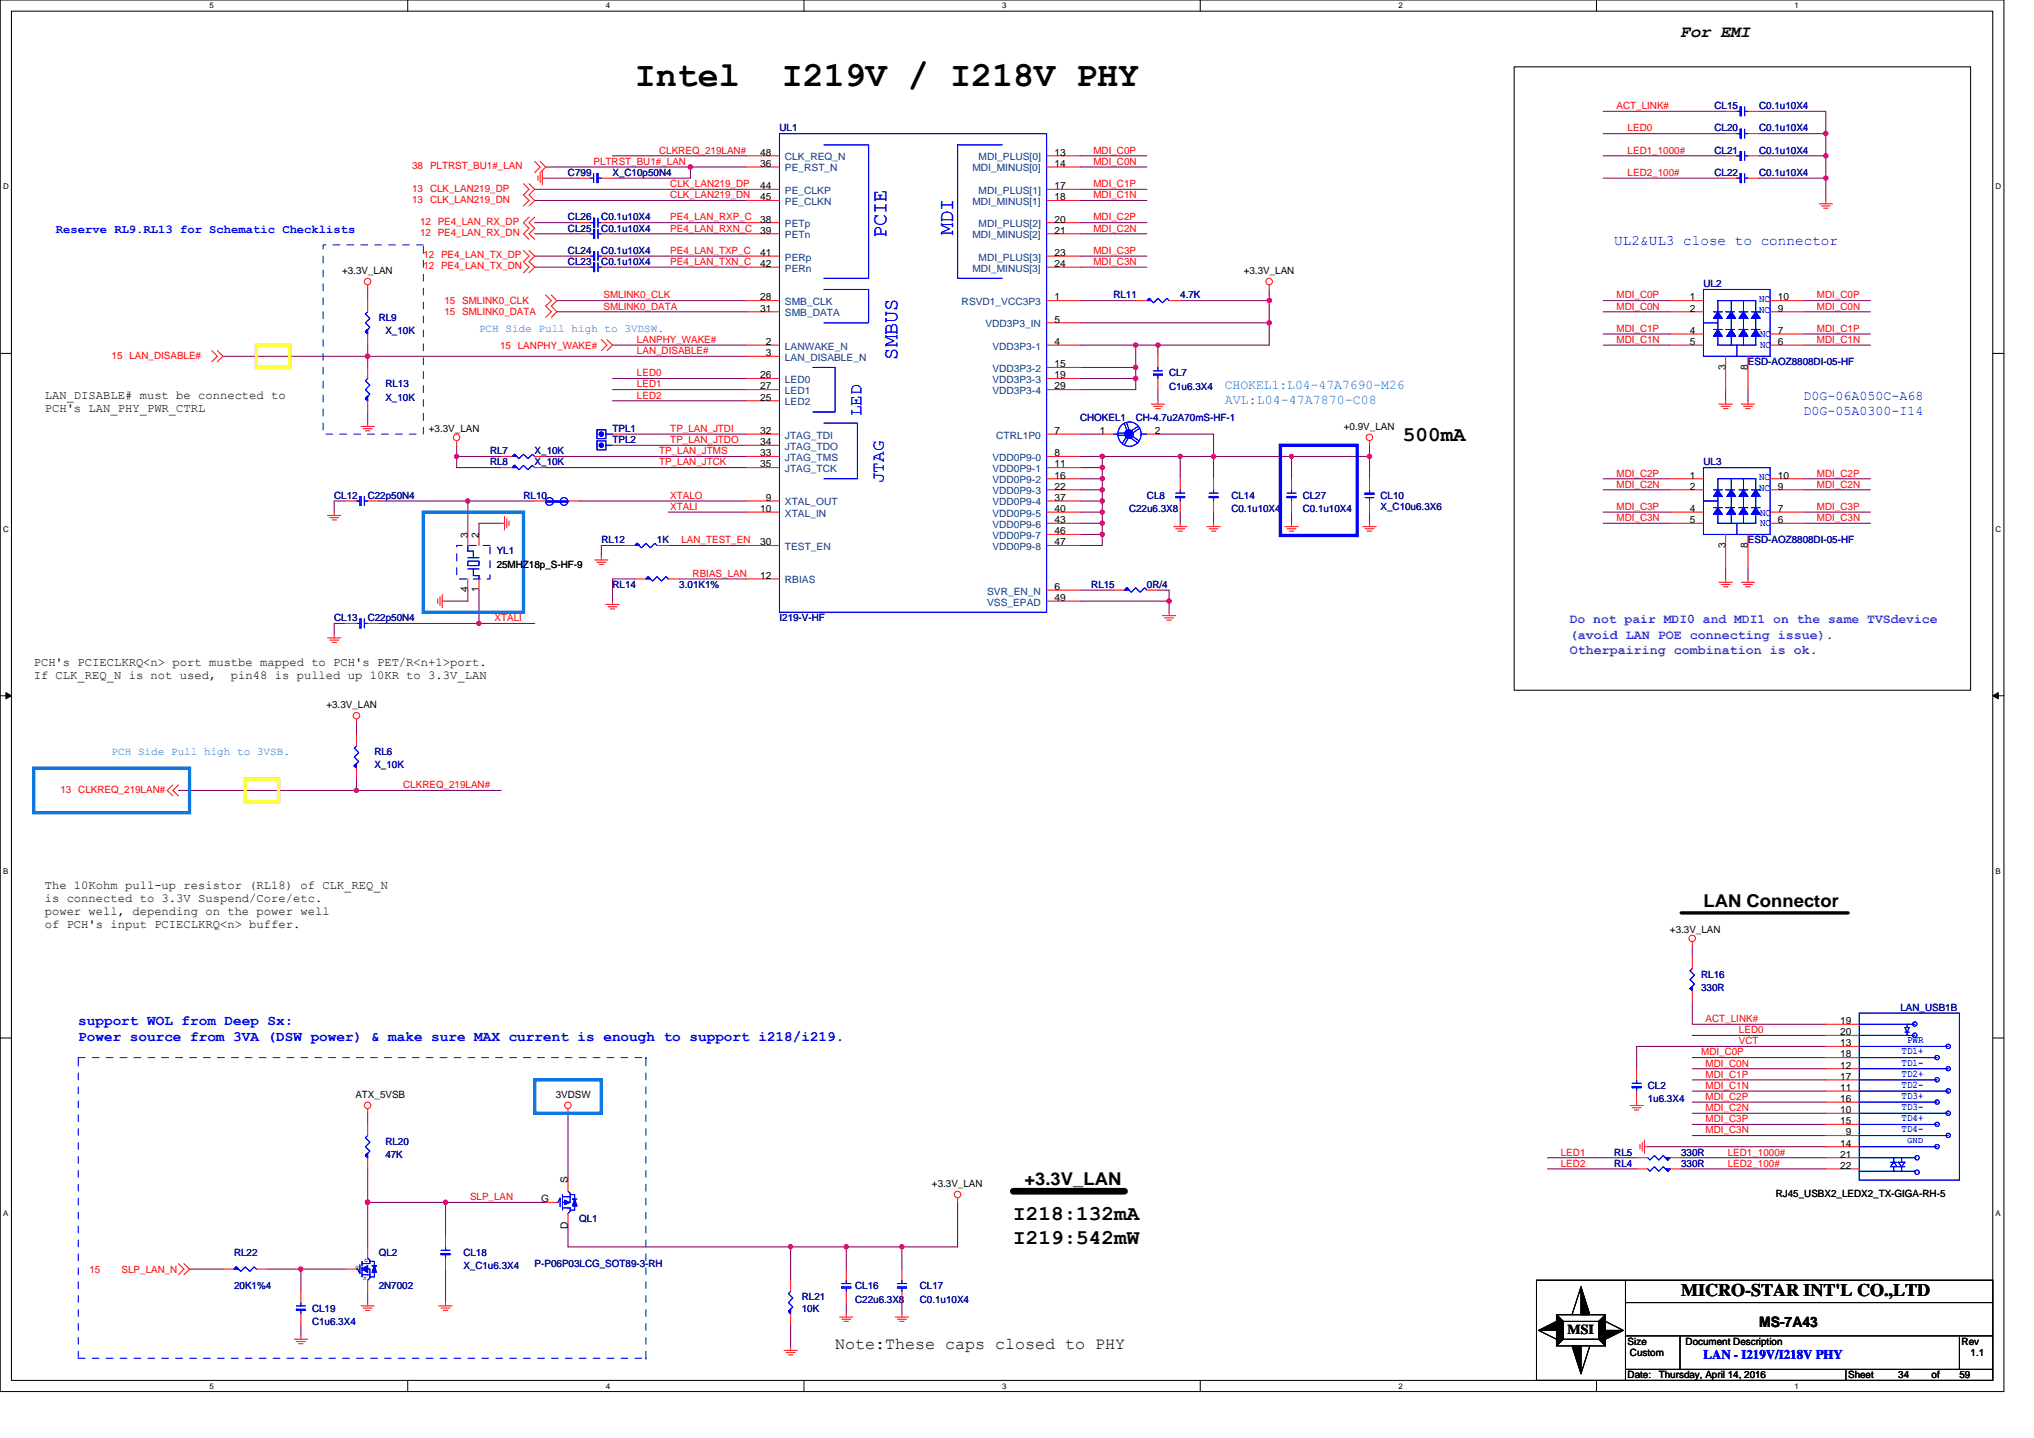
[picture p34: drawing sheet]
<svg xmlns="http://www.w3.org/2000/svg" width="297mm" height="210mm" viewBox="0 0 297 210" stroke-linecap="round" stroke-linejoin="round" font-family="sans-serif">
<defs><g id="words">
<g font-size="5.2">
<text x="92.7" y="12.5">Intel</text>
<text x="114.2" y="12.5">I219V / I218V PHY</text>
</g>
<g font-size="3.1" fill="#00f">
<text x="129.5" y="34.8" transform="rotate(-90 129.5 34.8)">PCIE</text>
<text x="139.2" y="34.3" transform="rotate(-90 139.2 34.3)">MDI</text>
<text x="131.1" y="52.5" transform="rotate(-90 131.1 52.5)">SMBUS</text>
</g>
<g font-size="3.1">
<text x="204.9" y="64.4">500mA</text>
<text x="148" y="178.2">I218:132mA</text>
<text x="148" y="181.7">I219:542mW</text>
</g>
<g font-size="2.6" fill="#00f">
<text x="125.8" y="60.8" transform="rotate(-90 125.8 60.8)">LED</text>
<text x="129" y="70.5" transform="rotate(-90 129 70.5)">JTAG</text>
</g>
<g font-size="2.6">
<text x="248.8" y="132.4">LAN Connector</text>
<text x="149.6" y="173.1">+3.3V_LAN</text>
<text x="245.5" y="189.3">MICRO-STAR INT'L CO.,LTD</text>
</g>
<g font-size="2.4">
<text x="245.5" y="5.3">For EMI</text>
<text x="122" y="197">Note:These caps closed to PHY</text>
</g>
<g font-size="2.1" fill="#00f">
<text x="235.8" y="35.8">UL2&amp;UL3 close to connector</text>
<text x="11.4" y="149.7">support WOL from Deep Sx:</text>
<text x="11.4" y="152.1">Power source from 3VA (DSW power) &amp; make sure MAX current is enough to support i218/i219.</text>
</g>
<text font-size="2.1" x="256.9" y="193.8">MS-7A43</text>
<text font-size="2" x="228.9" y="194.8">MSI</text>
<g font-size="1.9" fill="#0080ff">
<text x="178.9" y="56.8">CHOKEL1:L04-47A7690-M26</text>
<text x="178.9" y="58.9">AVL:L04-47A7870-C08</text>
</g>
<g font-size="1.9" fill="#00f">
<text x="263.4" y="58.5">D0G-06A050C-A68</text>
<text x="263.4" y="60.6">D0G-05A0300-I14</text>
<text x="248.8" y="198.5">LAN - I219V/I218V PHY</text>
</g>
<g font-size="1.9" fill="#8000ff">
<text x="229.3" y="91">Do not pair MDI0 and MDI1 on the same TVSdevice</text>
<text x="229.3" y="93.3">(avoid LAN POE connecting issue).</text>
<text x="229.3" y="95.5">Otherpairing combination is ok.</text>
</g>
<text font-size="1.8" fill="#00f" x="8.2" y="34">Reserve RL9.RL13 for Schematic Checklists</text>
<g font-size="1.8">
<text x="6.5" y="58.3">LAN_DISABLE# must be connected to</text>
<text x="6.5" y="60.2">PCH's LAN_PHY_PWR_CTRL</text>
<text x="4.9" y="97.3">PCH's PCIECLKRQ&lt;n&gt; port mustbe mapped to PCH's PET/R&lt;n+1&gt;port.</text>
<text x="4.9" y="99.2">If CLK_REQ_N is not used,</text>
<text x="33.7" y="99.2">pin48 is pulled up 10KR to 3.3V_LAN</text>
<text x="6.5" y="129.8">The 10Kohm pull-up resistor (RL18) of CLK_REQ_N</text>
<text x="6.5" y="131.7">is connected to 3.3V Suspend/Core/etc.</text>
<text x="6.5" y="133.6">power well, depending on the power well</text>
<text x="6.5" y="135.5">of PCH's input PCIECLKRQ&lt;n&gt; buffer.</text>
</g>
<g font-size="1.6" fill="#0080ff">
<text x="70" y="48.4">PCH Side Pull high to 3VDSW.</text>
<text x="16.3" y="110.2">PCH Side Pull high to 3VSB.</text>
</g>
<g font-size="1.5" fill="#f00">
<text x="236.1" y="15.9">ACT_LINK#</text>
<text x="96.3" y="22.4">CLKREQ_219LAN#</text>
<text x="159.7" y="22.4">MDI_C0P</text>
<text x="237.7" y="22.4">LED1_1000#</text>
<text x="237.7" y="19.2">LED0</text>
<text x="60.2" y="29.6">13 CLK_LAN219_DN</text>
<text x="60.2" y="28">13 CLK_LAN219_DP</text>
<text x="60.2" y="24.7">38 PLTRST_BU1#_LAN</text>
<text x="86.7" y="24.1">PLTRST_BU1#_LAN</text>
<text x="97.9" y="27.3">CLK_LAN219_DP</text>
<text x="97.9" y="29">CLK_LAN219_DN</text>
<text x="159.7" y="27.3">MDI_C1P</text>
<text x="159.7" y="29">MDI_C1N</text>
<text x="159.7" y="24.1">MDI_C0N</text>
<text x="237.7" y="25.7">LED2_100#</text>
<text x="61.3" y="32.9">12 PE4_LAN_RX_DP</text>
<text x="61.3" y="34.5">12 PE4_LAN_RX_DN</text>
<text x="97.9" y="33.8">PE4_LAN_RXN_C</text>
<text x="97.9" y="32.2">PE4_LAN_RXP_C</text>
<text x="159.7" y="32.2">MDI_C2P</text>
<text x="159.7" y="33.8">MDI_C2N</text>
<text x="61.8" y="39.3">12 PE4_LAN_TX_DN</text>
<text x="61.8" y="37.7">12 PE4_LAN_TX_DP</text>
<text x="97.9" y="38.7">PE4_LAN_TXN_C</text>
<text x="97.9" y="37.1">PE4_LAN_TXP_C</text>
<text x="159.7" y="37.1">MDI_C3P</text>
<text x="159.7" y="38.7">MDI_C3N</text>
<text x="64.9" y="44.4">15 SMLINK0_CLK</text>
<text x="64.9" y="46">15 SMLINK0_DATA</text>
<text x="88.1" y="43.6">SMLINK0_CLK</text>
<text x="88.1" y="45.2">SMLINK0_DATA</text>
<text x="236.1" y="45.2">MDI_C0N</text>
<text x="236.1" y="43.6">MDI_C0P</text>
<text x="265.3" y="45.2">MDI_C0N</text>
<text x="265.3" y="43.6">MDI_C0P</text>
<text x="16.3" y="52.4">15 LAN_DISABLE#</text>
<text x="73" y="50.9">15 LANPHY_WAKE#</text>
<text x="93" y="51.7">LAN_DISABLE#</text>
<text x="93" y="50.1">LANPHY_WAKE#</text>
<text x="236.1" y="50.1">MDI_C1N</text>
<text x="236.1" y="48.5">MDI_C1P</text>
<text x="265.3" y="50.1">MDI_C1N</text>
<text x="265.3" y="48.5">MDI_C1P</text>
<text x="93" y="54.9">LED0</text>
<text x="93" y="58.2">LED2</text>
<text x="93" y="56.6">LED1</text>
<text x="97.9" y="64.7">TP_LAN_JTDO</text>
<text x="97.9" y="63.1">TP_LAN_JTDI</text>
<text x="96.3" y="68">TP_LAN_JTCK</text>
<text x="96.3" y="66.3">TP_LAN_JTMS</text>
<text x="236.1" y="71.2">MDI_C2N</text>
<text x="236.1" y="69.6">MDI_C2P</text>
<text x="265.3" y="69.6">MDI_C2P</text>
<text x="265.3" y="71.2">MDI_C2N</text>
<text x="97.9" y="72.8">XTALO</text>
<text x="97.9" y="74.5">XTALI</text>
<text x="236.1" y="76.1">MDI_C3N</text>
<text x="236.1" y="74.5">MDI_C3P</text>
<text x="265.3" y="74.5">MDI_C3P</text>
<text x="265.3" y="76.1">MDI_C3N</text>
<text x="99.5" y="79.3">LAN_TEST_EN</text>
<text x="101.2" y="84.2">RBIAS_LAN</text>
<text x="72.2" y="90.7">XTALI</text>
<text x="8.8" y="115.8">13 CLKREQ_219LAN#</text>
<text x="58.9" y="115.1">CLKREQ_219LAN#</text>
<text x="249.1" y="149.2">ACT_LINK#</text>
<text x="248.4" y="154.1">MDI_C0P</text>
<text x="249.1" y="155.7">MDI_C0N</text>
<text x="254" y="152.5">VCT</text>
<text x="254" y="150.9">LED0</text>
<text x="249.1" y="157.4">MDI_C1P</text>
<text x="249.1" y="159">MDI_C1N</text>
<text x="249.1" y="160.6">MDI_C2P</text>
<text x="249.1" y="162.2">MDI_C2N</text>
<text x="249.1" y="163.9">MDI_C3P</text>
<text x="249.1" y="165.5">MDI_C3N</text>
<text x="227.9" y="170.4">LED2</text>
<text x="227.9" y="168.7">LED1</text>
<text x="252.3" y="170.4">LED2_100#</text>
<text x="252.3" y="168.7">LED1_1000#</text>
<text x="68.6" y="175.3">SLP_LAN</text>
<text x="13.1" y="185.8">15</text>
<text x="17.8" y="185.8">SLP_LAN_N</text>
</g>
<g font-size="1.5" fill="#000080">
<text x="250.4" y="15.9">CL15</text>
<text x="256.9" y="15.9">C0.1u10X4</text>
<text x="113.8" y="19.2">UL1</text>
<text x="250.4" y="19.2">CL20</text>
<text x="250.4" y="22.5">CL21</text>
<text x="256.9" y="19.2">C0.1u10X4</text>
<text x="256.9" y="22.5">C0.1u10X4</text>
<text x="82.9" y="25.7">C799</text>
<text x="89.4" y="25.7">X_C10p50N4</text>
<text x="250.4" y="25.7">CL22</text>
<text x="256.9" y="25.7">C0.1u10X4</text>
<text x="82.9" y="33.8">CL25</text>
<text x="82.9" y="32.2">CL26</text>
<text x="87.8" y="33.8">C0.1u10X4</text>
<text x="87.8" y="32.2">C0.1u10X4</text>
<text x="82.9" y="38.7">CL23</text>
<text x="82.9" y="37.1">CL24</text>
<text x="87.8" y="38.7">C0.1u10X4</text>
<text x="87.8" y="37.1">C0.1u10X4</text>
<text x="248.8" y="42">UL2</text>
<text x="55.3" y="46.8">RL9</text>
<text x="162.6" y="43.6">RL11</text>
<text x="172.4" y="43.6">4.7K</text>
<text x="56.3" y="48.8">X_10K</text>
<text x="255.3" y="53.3">ESD-AOZ8808DI-05-HF</text>
<text x="56.3" y="56.6">RL13</text>
<text x="56.3" y="58.5">X_10K</text>
<text x="170.7" y="55">CL7</text>
<text x="170.7" y="56.9">C1u6.3X4</text>
<text x="89.4" y="64.7">TPL2</text>
<text x="89.4" y="63.1">TPL1</text>
<text x="157.7" y="61.5">CHOKEL1</text>
<text x="165.9" y="61.5">CH-4.7u2A70mS-HF-1</text>
<text x="71.6" y="66.3">RL7</text>
<text x="71.6" y="68">RL8</text>
<text x="78.1" y="66.3">X_10K</text>
<text x="78.1" y="68">X_10K</text>
<text x="248.8" y="68">UL3</text>
<text x="48.8" y="72.8">CL12</text>
<text x="53.7" y="72.8">C22p50N4</text>
<text x="76.5" y="72.8">RL10</text>
<text x="164.9" y="74.8">C22u6.3X8</text>
<text x="167.5" y="72.8">CL8</text>
<text x="179.8" y="72.8">CL14</text>
<text x="179.8" y="74.8">C0.1u10X4</text>
<text x="190.2" y="72.8">CL27</text>
<text x="190.2" y="74.8">C0.1u10X4</text>
<text x="201.6" y="72.8">CL10</text>
<text x="201.6" y="74.5">X_C10u6.3X6</text>
<text x="72.5" y="81">YL1</text>
<text x="87.8" y="79.4">RL12</text>
<text x="95.9" y="79.4">1K</text>
<text x="255.3" y="79.4">ESD-AOZ8808DI-05-HF</text>
<text x="89.4" y="85.9">RL14</text>
<text x="99.2" y="85.9">3.01K1%</text>
<text x="159.4" y="85.9">RL15</text>
<text x="167.5" y="85.9">0R/4</text>
<text x="48.8" y="90.7">CL13</text>
<text x="53.7" y="90.7">C22p50N4</text>
<text x="113.8" y="90.7">I219-V-HF</text>
<text x="54.7" y="110.2">RL6</text>
<text x="54.7" y="112.2">X_10K</text>
<text x="248.4" y="142.7">RL16</text>
<text x="248.4" y="144.7">330R</text>
<text x="277.5" y="147.6">LAN_USB1B</text>
<text x="240.6" y="159">CL2</text>
<text x="240.6" y="161">1u6.3X4</text>
<text x="56.3" y="167.1">RL20</text>
<text x="56.3" y="169.1">47K</text>
<text x="235.8" y="168.8">RL5</text>
<text x="235.8" y="170.4">RL4</text>
<text x="245.5" y="168.8">330R</text>
<text x="245.5" y="170.4">330R</text>
<text x="84.6" y="178.5">QL1</text>
<text x="34.2" y="183.4">RL22</text>
<text x="55.3" y="183.4">QL2</text>
<text x="67.7" y="183.4">CL18</text>
<text x="67.7" y="185.3">X_C1u6.3X4</text>
<text x="78.1" y="185">P-P06P03LCG_SOT89-3-RH</text>
<text x="34.2" y="188.3">20K1%4</text>
<text x="45.6" y="191.5">CL19</text>
<text x="55.3" y="188.3">2N7002</text>
<text x="117.1" y="189.9">RL21</text>
<text x="117.1" y="191.5">10K</text>
<text x="124.9" y="188.3">CL16</text>
<text x="124.9" y="190.2">C22u6.3X8</text>
<text x="134.3" y="188.3">CL17</text>
<text x="134.3" y="190.2">C0.1u10X4</text>
<text x="45.6" y="193.5">C1u6.3X4</text>
</g>
<g font-size="1.5">
<text x="111" y="22.7">48</text>
<text x="154" y="22.7">13</text>
<text x="111" y="24.4">36</text>
<text x="111" y="27.6">44</text>
<text x="111" y="29.3">45</text>
<text x="154" y="27.6">17</text>
<text x="154" y="24.4">14</text>
<text x="154" y="29.3">18</text>
<text x="111" y="32.5">38</text>
<text x="111" y="34.1">39</text>
<text x="154" y="32.5">20</text>
<text x="154" y="34.1">21</text>
<text x="49.9" y="40">+3.3V_LAN</text>
<text x="111" y="37.4">41</text>
<text x="111" y="39">42</text>
<text x="154" y="37.4">23</text>
<text x="154" y="39">24</text>
<text x="181.6" y="40">+3.3V_LAN</text>
<text x="111" y="43.9">28</text>
<text x="111" y="45.5">31</text>
<text x="154" y="43.9">1</text>
<text x="154" y="47.1">5</text>
<text x="246.8" y="43.9">1</text>
<text x="246.8" y="45.5">2</text>
<text x="259.6" y="45.5">9</text>
<text x="259.6" y="43.9">10</text>
<text x="111.9" y="52">3</text>
<text x="111.9" y="50.4">2</text>
<text x="154" y="50.4">4</text>
<text x="154" y="53.6">15</text>
<text x="246.8" y="48.7">4</text>
<text x="246.8" y="50.4">5</text>
<text x="252" y="54" transform="rotate(-90 252 54)">3</text>
<text x="255.2" y="54" transform="rotate(-90 255.2 54)">8</text>
<text x="259.6" y="50.4">6</text>
<text x="259.6" y="48.7">7</text>
<text x="111" y="55.2">26</text>
<text x="111" y="56.9">27</text>
<text x="111" y="58.5">25</text>
<text x="154" y="55.2">19</text>
<text x="154" y="56.9">29</text>
<text x="62.6" y="63.1">+3.3V_LAN</text>
<text x="111" y="63.4">32</text>
<text x="111" y="65">34</text>
<text x="154" y="63.4">7</text>
<text x="160.6" y="63.4">1</text>
<text x="168.6" y="63.4">2</text>
<text x="196.3" y="62.8">+0.9V_LAN</text>
<text x="111" y="66.6">33</text>
<text x="111" y="68.3">35</text>
<text x="154" y="68.3">11</text>
<text x="154" y="71.5">22</text>
<text x="154" y="69.9">16</text>
<text x="154" y="66.6">8</text>
<text x="246.8" y="69.9">1</text>
<text x="246.8" y="71.5">2</text>
<text x="259.6" y="71.5">9</text>
<text x="259.6" y="69.9">10</text>
<text x="111" y="74.8">10</text>
<text x="111.9" y="73.1">9</text>
<text x="154" y="73.1">37</text>
<text x="154" y="76.4">43</text>
<text x="154" y="74.8">40</text>
<text x="246.8" y="74.8">4</text>
<text x="246.8" y="76.4">5</text>
<text x="259.6" y="76.4">6</text>
<text x="259.6" y="74.8">7</text>
<text x="68.3" y="78.5" transform="rotate(-90 68.3 78.5)">3</text>
<text x="69.9" y="78.5" transform="rotate(-90 69.9 78.5)">2</text>
<text x="72.5" y="82.9">25MHZ18p_S-HF-9</text>
<text x="111" y="79.6">30</text>
<text x="154" y="79.6">47</text>
<text x="154" y="78">46</text>
<text x="252" y="80" transform="rotate(-90 252 80)">3</text>
<text x="255.2" y="80" transform="rotate(-90 255.2 80)">8</text>
<text x="68.3" y="86.5" transform="rotate(-90 68.3 86.5)">4</text>
<text x="69.9" y="86.5" transform="rotate(-90 69.9 86.5)">1</text>
<text x="111" y="84.5">12</text>
<text x="154" y="86.1">6</text>
<text x="154" y="87.8">49</text>
<text x="47.7" y="103.4">+3.3V_LAN</text>
<text x="243.9" y="136.2">+3.3V_LAN</text>
<text x="268.7" y="149.5">19</text>
<text x="268.7" y="151.2">20</text>
<text x="268.7" y="152.8">13</text>
<text x="268.7" y="154.4">18</text>
<text x="51.9" y="160.3">ATX_5VSB</text>
<text x="81.2" y="160.3">3VDSW</text>
<text x="268.7" y="159.3">11</text>
<text x="268.7" y="156">12</text>
<text x="268.7" y="160.9">16</text>
<text x="268.7" y="157.7">17</text>
<text x="268.7" y="162.5">10</text>
<text x="268.7" y="167.4">14</text>
<text x="268.7" y="164.2">15</text>
<text x="269.6" y="165.8">9</text>
<text x="82.9" y="172.8" transform="rotate(-90 82.9 172.8)">S</text>
<text x="136.1" y="173.3">+3.3V_LAN</text>
<text x="268.7" y="169">21</text>
<text x="268.7" y="170.7">22</text>
<text x="79" y="175.6">G</text>
<text x="82.9" y="179.4" transform="rotate(-90 82.9 179.4)">D</text>
<text x="259.3" y="174.8">RJ45_USBX2_LEDX2_TX-GIGA-RH-5</text>
<text x="237.7" y="196.4">Size</text>
<text x="246.2" y="196.4">Document Description</text>
<text x="286.5" y="196.4">Rev</text>
<text x="237.7" y="201.3">Date:</text>
<text x="238" y="198">Custom</text>
<text x="242.2" y="201.3">Thursday, April 14, 2016</text>
<text x="269.9" y="201.3">Sheet</text>
<text x="277.2" y="201.3">34</text>
<text x="282.1" y="201.3">of</text>
<text x="286.1" y="201.3">59</text>
<text x="287.8" y="198">1.1</text>
</g>
<g font-size="1.5" fill="#004080">
<text x="114.6" y="23.4">CLK_REQ_N</text>
<text x="142.9" y="23.4">MDI_PLUS[0]</text>
<text x="114.6" y="25">PE_RST_N</text>
<text x="114.6" y="28.3">PE_CLKP</text>
<text x="114.6" y="29.9">PE_CLKN</text>
<text x="142" y="25">MDI_MINUS[0]</text>
<text x="142" y="29.9">MDI_MINUS[1]</text>
<text x="142.9" y="28.3">MDI_PLUS[1]</text>
<text x="114.6" y="33.2">PETp</text>
<text x="114.6" y="34.8">PETn</text>
<text x="142" y="34.8">MDI_MINUS[2]</text>
<text x="142.9" y="33.2">MDI_PLUS[2]</text>
<text x="114.6" y="38.1">PERp</text>
<text x="114.6" y="39.7">PERn</text>
<text x="142" y="39.7">MDI_MINUS[3]</text>
<text x="142.9" y="38.1">MDI_PLUS[3]</text>
<text x="114.6" y="44.6">SMB_CLK</text>
<text x="114.6" y="46.2">SMB_DATA</text>
<text x="140.4" y="44.6">RSVD1_VCC3P3</text>
<text x="143.9" y="47.8">VDD3P3_IN</text>
<text x="114.6" y="52.7">LAN_DISABLE_N</text>
<text x="114.6" y="51.1">LANWAKE_N</text>
<text x="144.9" y="51.1">VDD3P3-1</text>
<text x="114.6" y="55.9">LED0</text>
<text x="114.6" y="57.6">LED1</text>
<text x="114.6" y="59.2">LED2</text>
<text x="144.9" y="54.3">VDD3P3-2</text>
<text x="144.9" y="55.9">VDD3P3-3</text>
<text x="144.9" y="57.6">VDD3P3-4</text>
<text x="114.6" y="64.1">JTAG_TDI</text>
<text x="114.6" y="65.7">JTAG_TDO</text>
<text x="145.5" y="64.1">CTRL1P0</text>
<text x="114.6" y="67.3">JTAG_TMS</text>
<text x="114.6" y="68.9">JTAG_TCK</text>
<text x="144.9" y="68.9">VDD0P9-1</text>
<text x="144.9" y="70.6">VDD0P9-2</text>
<text x="144.9" y="67.3">VDD0P9-0</text>
<text x="114.6" y="73.8">XTAL_OUT</text>
<text x="114.6" y="75.4">XTAL_IN</text>
<text x="144.9" y="73.8">VDD0P9-4</text>
<text x="144.9" y="77.1">VDD0P9-6</text>
<text x="144.9" y="75.4">VDD0P9-5</text>
<text x="144.9" y="72.2">VDD0P9-3</text>
<text x="114.6" y="80.3">TEST_EN</text>
<text x="144.9" y="80.3">VDD0P9-8</text>
<text x="144.9" y="78.7">VDD0P9-7</text>
<text x="114.6" y="85.2">RBIAS</text>
<text x="144.2" y="86.8">SVR_EN_N</text>
<text x="144.2" y="88.4">VSS_EPAD</text>
</g>
<g font-size="1.5" fill="#00f">
<text x="256.9" y="44.1">NC</text>
<text x="256.9" y="45.7">NC</text>
<text x="257" y="49.3">NC</text>
<text x="257" y="50.8">NC</text>
<text x="256.9" y="70.1">NC</text>
<text x="256.9" y="71.7">NC</text>
<text x="257" y="75.3">NC</text>
<text x="257" y="76.7">NC</text>
<text x="277.7" y="154">TD1+</text>
<text x="277.7" y="155.6">TD1-</text>
<text x="278.5" y="152.4">PWR</text>
<text x="277.7" y="157.2">TD2+</text>
<text x="277.7" y="158.9">TD2-</text>
<text x="277.7" y="160.5">TD3+</text>
<text x="277.7" y="162.1">TD3-</text>
<text x="277.7" y="165.4">TD4-</text>
<text x="277.7" y="163.7">TD4+</text>
</g>
<text font-size="1.3" fill="#00f" x="278.5" y="166.9">GND</text>
<g font-size="1.2">
<text x="30.6" y="1.2">5</text>
<text x="88.5" y="1.2">4</text>
<text x="146.3" y="1.2">3</text>
<text x="204.2" y="1.2">2</text>
<text x="262.1" y="1.2">1</text>
<text x=".5" y="27.6">D</text>
<text x="291.4" y="27.6">D</text>
<text x=".5" y="77.6">C</text>
<text x="291.4" y="77.6">C</text>
<text x=".5" y="127.6">B</text>
<text x="291.4" y="127.6">B</text>
<text x=".5" y="177.6">A</text>
<text x="291.4" y="177.6">A</text>
<text x="30.6" y="202.8">5</text>
<text x="88.5" y="202.8">4</text>
<text x="146.3" y="202.8">3</text>
<text x="204.2" y="202.8">2</text>
<text x="262.1" y="202.8">1</text>
</g>
<g font-size=".8" fill="#00f">
<text x="51.9" y="185.3">G</text>
<text x="53.2" y="184.3">D</text>
<text x="53" y="186.9">S</text>
</g>
</g></defs>
<path d="M0 0h292.6v203.2h-292.6zM1.7 1.6h289.3v200h-289.3z" fill="none" stroke="#000" stroke-width=".15"/>
<g fill="#fff">
<path d="M30.6 .2h.6v1.3h-.6z"/>
<path d="M30.6 201.8h.6v1.3h-.6z"/>
</g>
<path d="M59.5 0v1.6M59.5 201.6v1.6" fill="none" stroke="#000" stroke-width=".15"/>
<g fill="#fff">
<path d="M88.5 .2h.6v1.3h-.6z"/>
<path d="M88.5 201.8h.6v1.3h-.6z"/>
</g>
<path d="M117.4 0v1.6M117.4 201.6v1.6" fill="none" stroke="#000" stroke-width=".15"/>
<g fill="#fff">
<path d="M146.3 .2h.7v1.3h-.7z"/>
<path d="M146.3 201.8h.7v1.3h-.7z"/>
</g>
<path d="M175.3 0v1.6M175.3 201.6v1.6" fill="none" stroke="#000" stroke-width=".15"/>
<g fill="#fff">
<path d="M204.2 .2h.6v1.3h-.6z"/>
<path d="M204.2 201.8h.6v1.3h-.6z"/>
</g>
<path d="M233.1 0v1.6M233.1 201.6v1.6" fill="none" stroke="#000" stroke-width=".15"/>
<g fill="#fff">
<path d="M262.1 .2h.6v1.3h-.6z"/>
<path d="M262.1 201.8h.6v1.3h-.6z"/>
<path d="M.5 26.6h.8v1.3h-.8z"/>
<path d="M291.4 26.6h.9v1.3h-.9z"/>
<path d="M.5 76.6h.8v1.3h-.8z"/>
<path d="M291.4 76.6h.9v1.3h-.9z"/>
</g>
<path d="M0 51.6h1.7M291 51.6h1.6" fill="none" stroke="#000" stroke-width=".15"/>
<g fill="#fff">
<path d="M.5 126.6h.7v1.3h-.7z"/>
<path d="M291.4 126.6h.8v1.3h-.8z"/>
</g>
<path d="M0 101.6h1.7M291 101.6h1.6" fill="none" stroke="#000" stroke-width=".15"/>
<path d="M.9 101.1l.8 .5-.8 .4zM291 101.6l.8-.5v.9z" fill="#000" stroke="#000" stroke-width=".15"/>
<g fill="#fff">
<path d="M.5 176.6h.7v1.2h-.7z"/>
<path d="M291.4 176.6h.8v1.2h-.8z"/>
</g>
<g fill="none" stroke="#000" stroke-width=".15">
<path d="M221.1 9.8h66.7v91h-66.7zM0 151.6h1.7M291 151.6h1.6M224.4 186.9h66.6v14.7h-66.6zM224.7 194.3l2.6 1.3M227.3 192h7.2v4.5h-7.2zM227.3 192l1 1M228.3 193h5.2v2.6h-5.2zM228.3 195.6l-1 .9M230.9 187.9l-1.3 4.1M232.2 196.5l-1.3 4.1M233.5 195.6l1 .9"/>
<path d="M234.5 193l2.6 1.3M234.5 192l-1 1M237.4 190.2h53.6M237.4 186.9v14.7M237.4 200h53.6M237.4 195.1h53.6M245.3 195.1v4.9M269.6 200v1.6M286.1 195.1v4.9"/>
</g>
<g fill="none" stroke="#800040" stroke-width=".15">
<path d="M234.1 19.5h17.9M234.1 16.3h17.9M256.9 16.3h9.7v3.2M256.9 19.5h9.7M266.6 19.5v3.3M78.1 27.6h30.9M78.1 29.3h30.9M78.1 37.4h6.5M78.1 34.1h6.5M78.1 32.5h6.5M78.1 39h6.5M79.7 24.4h21.1v1.6h-11.4"/>
<path d="M79.7 26h4.9M89.4 22.8h19.6M89.4 34.1h19.6M89.4 32.5h19.6M89.4 39h19.6M89.4 37.4h19.6M100.8 24.4h8.2M157.7 32.5h9.8M157.7 22.8h9.8M157.7 27.6h9.8M157.7 29.3h9.8M157.7 24.4h9.8"/>
<path d="M157.7 34.1h9.8M157.7 37.4h9.8M157.7 39h9.8M234.1 26h17.9M234.1 22.8h17.9M256.9 26h9.7M256.9 22.8h9.7M266.6 26v3.3M266.6 22.8v3.2M32.6 52h21.1M53.7 52h55.3M53.7 50.4v1.6"/>
<path d="M53.7 42.3v1.6M53.7 52v1.7M81.3 43.9h27.7M81.3 45.5h27.7M89.4 50.4h19.6M89.4 55.3h19.6M89.4 58.5h19.6M89.4 56.9h19.6M157.7 43.9h8.2M157.7 50.4h8.2M157.7 53.7h8.2M157.7 55.3h8.2"/>
<path d="M157.7 47.1h27.7M165.9 50.4h3.2M165.9 50.4v3.3M165.9 55.3v1.6h-8.2M165.9 53.7v1.6M169.1 50.4v1.6M169.1 56.9v1.6M172.4 43.9h13M185.4 47.1v3.3h-16.3M185.4 43.9v3.2M185.4 42.3v1.6M234.1 45.5h9.8"/>
<path d="M234.1 43.9h9.8M234.1 50.4h9.8M234.1 48.8h9.8M252 56.9v1.6M255.3 56.9v1.6M263.4 45.5h9.8M263.4 43.9h9.8M263.4 50.4h9.8M263.4 48.8h9.8M50.4 73.2h-1.6v1.6M53.7 60.2v1.6M55.3 73.2h13"/>
<path d="M66.7 66.7h6.5M66.7 66.7v1.6h6.5M66.7 65v1.7M68.3 73.2h9.8M68.3 73.2v4.8M73.2 76.4h-3.2v1.6M79.7 68.3h29.3M79.7 66.7h29.3M84.6 73.2h24.4M91.1 79.7h-3.3v1.6M91.1 65h17.9M91.1 63.4h17.9"/>
<path d="M97.6 74.8h11.4M97.6 79.7h11.4M157.7 63.4h3.3M157.7 66.7h3.3M157.7 76.4h3.3M157.7 78h3.3M157.7 74.8h3.3M157.7 69.9h3.3M157.7 71.5h3.3M157.7 73.2h3.3M157.7 68.3h3.3M161 78v1.7h-3.3"/>
<path d="M161 71.5v1.7M161 66.7h11.4M161 69.9v1.6M161 76.4v1.6M161 68.3v1.6M161 73.2v1.6M161 66.7v1.6M161 74.8v1.6M169.1 63.4h8.1v3.3M172.4 66.7h4.8M172.4 66.7v3.2M172.4 74.8v1.6"/>
<path d="M177.2 66.7v3.2M177.2 74.8v1.6M177.2 66.7h11.4M188.6 66.7v3.2M188.6 74.8v1.6M188.6 66.7h11.4M200 66.7v3.2M200 74.8v1.6M200 65v1.7M234.1 76.4h9.8M234.1 74.8h9.8M234.1 71.5h9.8"/>
<path d="M234.1 69.9h9.8M263.4 74.8h9.8M263.4 76.4h9.8M263.4 69.9h9.8M263.4 71.5h9.8M50.4 91h-1.6v1.7M55.3 91h14.7M68.3 86.2v1.6h-3.2M70 91h8.1M70 86.2v4.8M92.7 84.5h-3.3v3.3M99.2 84.5h9.8"/>
<path d="M157.7 87.8h13M157.7 86.2h4.9M169.1 86.2h1.6v1.6M170.7 87.8v1.6M252 82.9v1.6M255.3 82.9v1.6M26.1 115.4h26M52.1 115.4h21.1M52.1 105.7v1.6M52.1 113.8v1.6M247.1 138.2v1.6M247.1 157.7h19.5"/>
<path d="M247.1 159.3h19.5M247.1 156.1h19.5M247.1 154.4h19.5M247.1 151.2h19.5M247.1 146.3v3.3h19.5M266.6 152.8h-27.6v3.3M53.7 175.6h11.4M53.7 170.7v4.9M53.7 162.6v1.6M53.7 175.6v6.5M65.1 175.6v4.8M65.1 175.6h14.6"/>
<path d="M82.9 178.8v3.3h32.6M82.9 162.6v9.7M139.8 175.6v6.5h-8.1M226 170.7h13M226 169.1h13M240.6 167.4h26M245.5 170.7h21.1M245.5 169.1h21.1M247.1 160.9h19.5M247.1 162.6h19.5M247.1 164.2h19.5M247.1 165.8h19.5"/>
<path d="M27.7 185.3h4.9M39 185.3h4.9M43.9 185.3h6.5M43.9 193.4v1.7M43.9 185.3v3.3M53.7 188.6v1.6M65.1 185.3v4.9M115.5 182.1h8.1M115.5 193.4v3.3M115.5 182.1v4.8M123.6 182.1v3.2M123.6 190.2v1.6"/>
<path d="M123.6 182.1h8.1M131.7 190.2v1.6M131.7 182.1v3.2"/>
</g>
<g fill="#f0f" stroke="#f0f" stroke-width=".15">
<circle cx="68.3" cy="73.1" r=".32"/>
<circle cx="53.7" cy="52" r=".32"/>
<circle cx="100.8" cy="24.4" r=".32"/>
<circle cx="185.4" cy="43.9" r=".32"/>
<circle cx="170.7" cy="87.8" r=".32"/>
<circle cx="161" cy="66.6" r=".31"/>
<circle cx="69.9" cy="91" r=".31"/>
<circle cx="66.7" cy="66.6" r=".31"/>
<circle cx="185.4" cy="47.1" r=".32"/>
<circle cx="165.8" cy="53.6" r=".32"/>
<circle cx="165.8" cy="50.4" r=".31"/>
<circle cx="169.1" cy="50.4" r=".31"/>
<circle cx="165.8" cy="55.3" r=".32"/>
<circle cx="161" cy="76.4" r=".32"/>
<circle cx="161" cy="78" r=".32"/>
<circle cx="161" cy="74.8" r=".31"/>
<circle cx="188.6" cy="66.6" r=".31"/>
<circle cx="172.3" cy="66.6" r=".31"/>
<circle cx="161" cy="69.9" r=".32"/>
<circle cx="161" cy="73.1" r=".32"/>
<circle cx="161" cy="68.3" r=".32"/>
<circle cx="177.2" cy="66.6" r=".31"/>
<circle cx="161" cy="71.5" r=".32"/>
<circle cx="200" cy="66.6" r=".31"/>
<circle cx="266.6" cy="26" r=".31"/>
<circle cx="266.6" cy="22.8" r=".32"/>
<circle cx="266.6" cy="19.5" r=".32"/>
<circle cx="52" cy="115.4" r=".31"/>
<circle cx="53.7" cy="175.6" r=".32"/>
<circle cx="65.1" cy="175.6" r=".32"/>
<circle cx="43.9" cy="185.3" r=".32"/>
<circle cx="123.6" cy="182.1" r=".32"/>
<circle cx="131.7" cy="182.1" r=".32"/>
<circle cx="115.4" cy="182.1" r=".32"/>
</g>
<g fill="none" stroke="#f00" stroke-width=".15">
<path d="M252 19.5h1.6M252 16.3h1.6M255.3 19.5h1.6M255.3 16.3h1.6M76.5 26.8l.8 .8-.8 .8 .8 .9-.8 .8M76.5 36.6l.8 .8-.8 .8 .8 .8-.8 .8M77.3 26.8l.8 .8-.8 .8 .8 .9-.8 .8M77.3 36.6l.8 .8-.8 .8 .8 .8-.8 .8M77.3 31.7l-.8 .8 .8 .8-.8 .8 .8 .8M78.1 23.6l.8 .8-.8 .8M78.1 31.7l-.8 .8 .8 .8-.8 .8 .8 .8M78.6 25.7v.6"/>
<path d="M78.9 25.4v1.3M78.9 23.6l.8 .8-.8 .8M79.2 25v2M79.2 26h.5M84.6 26h1.6M84.6 34.1h1.6M84.6 39h1.6M84.6 32.5h1.6M84.6 37.4h1.6M87.8 26h1.6M87.8 34.1h1.6M87.8 39h1.6"/>
<path d="M87.8 32.5h1.6M87.8 37.4h1.6M109 34.1h4.8M109 39h4.8M109 22.8h4.8M109 24.4h4.8M109 27.6h4.8M109 29.3h4.8M109 32.5h4.8M109 37.4h4.8M152.8 34.1h4.9M152.8 39h4.9"/>
<path d="M152.8 22.8h4.9M152.8 24.4h4.9M152.8 27.6h4.9M152.8 29.3h4.9M152.8 32.5h4.9M152.8 37.4h4.9M252 26h1.6M252 22.8h1.6M255.3 26h1.6M255.3 22.8h1.6M265.7 29.8h1.9M266 30.1h1.3"/>
<path d="M266.3 30.4h.7M266.6 29.3v.5M30.9 51.2l.8 .8-.8 .8M31.7 51.2l.9 .8-.9 .8M53.7 41.6v.7M53.7 43.9v1.6M53.7 48.8v1.6M53.7 53.7v1.6M53.7 58.5v1.7M79.7 43.1l.8 .8-.8 .8 .8 .8-.8 .8M80.5 43.1l.8 .8-.8 .8 .8 .8-.8 .8M87.8 49.6l.8 .8-.8 .8"/>
<path d="M88.6 49.6l.8 .8-.8 .8M109 43.9h4.8M109 45.5h4.8M109 52h4.8M109 55.3h4.8M109 56.9h4.8M109 58.5h4.8M109 50.4h4.8M152.8 43.9h4.9M152.8 55.3h4.9M152.8 56.9h4.9M152.8 50.4h4.9"/>
<path d="M152.8 47.1h4.9M152.8 53.7h4.9M165.9 43.9h1.6M168.1 59h2M168.5 59.3h1.3M168.8 59.7h.6M169.1 58.5v.5M169.1 52v1.7M169.1 55.3v1.6M170.7 43.9h1.7M185.4 41.6v.7M243.9 43.9h4.9"/>
<path d="M243.9 45.5h4.9M243.9 50.4h4.9M243.9 48.8h4.9M251 59h2M251.4 59.3h1.3M251.7 59.7h.6M252 58.5v.5M252 52v4.9M254.3 59h1.9M254.6 59.3h1.3M254.9 59.7h.7M255.3 58.5v.5"/>
<path d="M255.3 52v4.9M258.5 43.9h4.9M258.5 45.5h4.9M258.5 50.4h4.9M258.5 48.8h4.9M47.8 75.3h2M48.2 75.6h1.3M48.5 75.9h.6M48.8 74.8v.5M50.4 73.2h1.7M52.7 62.3h2M53 62.6h1.3"/>
<path d="M53.4 62.9h.6M53.7 61.8v.5M53.7 73.2h1.6M66.7 64.4v.6M68.3 78v1.7M70 78v1.7M73.2 76.4h.5M73.2 66.7h1.6M73.2 68.3h1.6M73.7 75.4v2M74 75.8v1.3M74.3 76.1v.6"/>
<path d="M78.1 66.7h1.6M78.1 68.3h1.6M78.1 73.2h1.6M82.9 73.2h1.7M89.4 63.4h1.7M89.4 65h1.7M91.1 79.7h1.6M95.9 79.7h1.7M109 79.7h4.8M109 66.7h4.8M109 73.2h4.8M109 68.3h4.8"/>
<path d="M109 74.8h4.8M109 63.4h4.8M109 65h4.8M152.8 79.7h4.9M152.8 66.7h4.9M152.8 73.2h4.9M152.8 68.3h4.9M152.8 76.4h4.9M152.8 69.9h4.9M152.8 74.8h4.9M152.8 71.5h4.9M152.8 63.4h4.9"/>
<path d="M152.8 78h4.9M161 63.4h1.6M167.5 63.4h1.6M171.4 76.9h1.9M171.7 77.2h1.3M172 77.6h.7M172.4 76.4v.5M172.4 69.9v1.6M172.4 73.2v1.6M176.3 76.9h1.9M176.6 77.2h1.3M176.9 77.6h.7"/>
<path d="M177.2 69.9v1.6M177.2 73.2v1.6M177.2 76.4v.5M187.6 76.9h2M188 77.2h1.3M188.3 77.6h.6M188.6 76.4v.5M188.6 69.9v1.6M188.6 73.2v1.6M199 76.9h2M199.3 77.2h1.3M199.7 77.6h.6"/>
<path d="M200 69.9v1.6M200 73.2v1.6M200 76.4v.5M200 64.4v.6M243.9 76.4h4.9M243.9 69.9h4.9M243.9 74.8h4.9M243.9 71.5h4.9M252 78v4.9M255.3 78v4.9M258.5 76.4h4.9M258.5 69.9h4.9"/>
<path d="M258.5 74.8h4.9M258.5 71.5h4.9M47.8 93.2h2M48.2 93.5h1.3M48.5 93.8h.6M48.8 92.7v.5M50.4 91h1.7M53.7 91h1.6M63.9 87.5v.6M64.3 87.1v1.3M64.6 86.8v2M64.6 87.8h.5"/>
<path d="M68.3 84.5v1.7M70 84.5v1.7M86.8 81.8h2M87.2 82.1h1.3M87.5 82.4h.7M87.8 81.3v.5M88.5 88.3h1.9M88.8 88.6h1.3M89.1 88.9h.7M89.4 87.8v.5M92.7 84.5h1.6M97.6 84.5h1.6"/>
<path d="M109 84.5h4.8M152.8 86.2h4.9M152.8 87.8h4.9M162.6 86.2h1.6M167.5 86.2h1.6M169.8 89.9h1.9M170.1 90.2h1.3M170.4 90.6h.7M170.7 89.4v.5M251 85h2M251.4 85.3h1.3M251.7 85.7h.6"/>
<path d="M252 84.5v.5M254.3 85h1.9M254.6 85.3h1.3M254.9 85.7h.7M255.3 84.5v.5M25.2 114.6l-.8 .8 .8 .8M26.1 114.6l-.9 .8 .9 .8M52.1 105v.7M52.1 107.3v1.6M52.1 112.2v1.6M247.1 137.5v.7M247.1 139.8v1.6"/>
<path d="M239 159.3v2.1M239 156.1v1.6M247.1 144.7v1.6M266.6 149.6h4.9M266.6 151.2h4.9M266.6 159.3h4.9M266.6 156.1h4.9M266.6 152.8h4.9M266.6 157.7h4.9M266.6 154.4h4.9M53.7 161.9v.7M53.7 164.2v1.6"/>
<path d="M53.7 169.1v1.6M79.7 175.6h1.6M82.9 161.9v.7M82.9 172.3v1.6M82.9 177.2v1.6M139.8 174.9v.7M238 161.4h2M238.4 161.8h1.3M238.7 162.1h.6M239 169.1h1.6M239 170.7h1.6M239.5 167.1v.7"/>
<path d="M239.8 166.8v1.3M240.2 167.4h.4M240.2 166.5v1.9M243.9 169.1h1.6M243.9 170.7h1.6M266.6 169.1h4.9M266.6 170.7h4.9M266.6 165.8h4.9M266.6 162.6h4.9M266.6 167.4h4.9M266.6 164.2h4.9M266.6 160.9h4.9"/>
<path d="M26.1 184.5l.8 .8-.8 .8M26.9 184.5l.8 .8-.8 .8M32.6 185.3h1.6M37.4 185.3h1.6M43 195.6h1.9M43.3 195.9h1.3M43.6 196.2h.7M43.9 195.1v.5M43.9 188.6v1.6M43.9 191.8v1.6M50.4 185.3h1.7M52.7 190.7h2"/>
<path d="M53 191h1.3M53.4 191.3h.6M53.7 190.2v.5M53.7 182.1v1.6M53.7 186.9v1.7M64.1 190.7h1.9M64.4 191h1.3M64.7 191.3h.7M65.1 190.2v.5M65.1 180.4v1.7M65.1 183.7v1.6M114.5 197.2h1.9"/>
<path d="M114.8 197.5h1.3M115.1 197.8h.7M115.5 196.7v.5M115.5 186.9v1.7M115.5 191.8v1.6M122.6 192.3h2M122.9 192.6h1.3M123.3 193h.6M123.6 191.8v.5M123.6 185.3v1.6M123.6 188.6v1.6M130.7 192.3h2"/>
<path d="M131.1 192.6h1.3M131.4 193h.6M131.7 191.8v.5M131.7 185.3v1.6M131.7 188.6v1.6"/>
<circle cx="53.7" cy="41.1" r=".48"/>
<circle cx="185.3" cy="41.1" r=".48"/>
<circle cx="66.7" cy="63.9" r=".48"/>
<circle cx="200" cy="63.9" r=".48"/>
<circle cx="52.1" cy="104.5" r=".48"/>
<circle cx="247.1" cy="137" r=".48"/>
<circle cx="53.7" cy="161.4" r=".48"/>
<circle cx="82.9" cy="161.4" r=".48"/>
<circle cx="139.8" cy="174.4" r=".48"/>
</g>
<g fill="#000" stroke="#000" stroke-width=".15">
<path d="M224.7 194.3l2.6-1.3v1.3zM230.9 187.9l1.3 4.1h-1.3zM234.5 194.3h2.6l-2.6 1.3zM229.6 196.5h1.3v4.1z"/>
<path d="M227.3 192l1 1v2.6l-1 .9z" fill-rule="evenodd"/>
<path d="M227.3 192l1 1v2.6l-1 .9z" fill-rule="evenodd"/>
<path d="M227.3 192l1 1v2.6l-1 .9z" fill-rule="evenodd"/>
<path d="M234.5 192v4.5l-1-.9v-2.6z" fill-rule="evenodd"/>
<path d="M234.5 192v4.5l-1-.9v-2.6z" fill-rule="evenodd"/>
<path d="M234.5 192v4.5l-1-.9v-2.6z" fill-rule="evenodd"/>
</g>
<path d="M245.5 133.3h24.4" fill="none" stroke="#000" stroke-width=".49"/>
<path d="M47.2 35.8h14.6v27.6h-14.6zM66.7 79.7h4.9v4.8h-4.9zM11.4 154.4h82.9M11.4 154.4h.1M94.3 154.4h.1M11.4 198.3v-43.9M11.4 198.3h82.9M94.3 198.3v-43.9M94.3 198.3h.1" fill="none" stroke="#00f" stroke-width=".15" stroke-dasharray="1 1 1 1 1 1 1 1"/>
<path d="M37.4 50.4h4.9v3.3h-4.9zM35.8 113.8h4.9v3.3h-4.9z" fill="none" stroke="#ff0" stroke-width=".49"/>
<path d="M187 65h11.2v13.2h-11.2z" fill="none" stroke="#00f" stroke-width=".49"/>
<path d="M61.8 74.8h14.7v14.6h-14.7zM4.9 112.2h22.8v6.5h-22.8zM78.1 157.7h9.7v4.9h-9.7z" fill="none" stroke="#0080ff" stroke-width=".49"/>
<path d="M148 173.9h16.2" fill="none" stroke="#000" stroke-width=".97"/>
<g fill="none" stroke="#00f" stroke-width=".15">
<path d="M113.8 19.5h39v69.9h-39zM253.6 19.5h.5M253.6 16.3h.5M254.1 18.9h.2v1.3h-.2zM254.1 15.6h.2v1.3h-.2zM254.8 18.9v1.3M254.8 19.5h.5M254.8 15.6v1.3M254.8 16.3h.5M86.2 34.1h.5M86.2 39h.5M86.2 37.4h.5"/>
<path d="M86.2 32.5h.5M86.2 26h.5M86.7 33.5h.1v1.3h-.1zM86.7 25.4v1.3M86.7 38.4h.1v1.3h-.1zM86.7 36.7h.1v1.3h-.1zM86.7 31.9h.1v1.3h-.1zM87.2 25.4h.1v1.3h-.1zM87.3 33.5v1.3M87.3 34.1h.5M87.3 38.4v1.3M87.3 39h.5"/>
<path d="M87.3 36.7v1.3M87.3 37.4h.5M87.3 31.9v1.3M87.3 32.5h.5M87.3 26h.5M120.3 21.1h6.5v19.5h-6.5M146.3 21.1h-6.5v19.5h6.5M253.6 26h.5M253.6 22.8h.5M254.1 25.4h.2v1.3h-.2zM254.1 22.1h.2v1.3h-.2zM254.8 25.4v1.3"/>
<path d="M254.8 26h.5M254.8 22.1v1.3M254.8 22.8h.5M53.7 55.3l-.3 .3 .6 .6-.6 .7 .6 .7-.6 .6 .3 .3M53.7 45.5l-.3 .3 .6 .7-.6 .6 .6 .7-.6 .7 .3 .3M118.7 53.7h3.3v6.5h-3.3M120.3 42.3h6.5v4.8h-6.5M167.5 43.9l.3-.3 .7 .6 .6-.6 .7 .6 .6-.6 .3 .3M168.5 54.6h1.3v.2h-1.3zM168.5 54.1h1.3M169.1 54.8v.5M169.1 53.7v.4"/>
<path d="M248.8 47.1h2.1M248.8 42.3h9.7v9.7h-9.7zM250.2 45.5h1.3M250.2 48.1h1.3M250.9 43.9h5.5v6.5h-5.5zM252 45.5h1.3M252 48.1h1.3M252.8 43.9v6.5M253.6 50.4v1.6M254 45.5h1.3M254 48.1h1.3M254.6 43.9v6.5"/>
<path d="M255.8 45.5h1.2M255.8 48.1h1.2M52.1 73.2h.5M52.6 72.5h.1v1.3h-.1zM53.2 72.5v1.3M53.2 73.2h.5M68.3 79.7v.8h.8v.9M74.8 66.7l.3-.4 .7 .7 .7-.7 .6 .7 .6-.7 .4 .4M74.8 68.3l.3-.4 .7 .7 .7-.7 .6 .7 .6-.7 .4 .4M87.2 64.4h1.3v1.3h-1.3zM87.2 62.8h1.3v1.3h-1.3zM88.5 65h.9"/>
<path d="M88.5 63.4h.9M92.7 79.7l.3-.4 .7 .7 .6-.7 .7 .7 .6-.7 .3 .4M120.3 61.8h4.9v8.1h-4.9M162.6 63.4h.7M163.3 63.2h.9M163.3 63.6h.9M163.7 62.1a1.72 1.72 0 0 1 2.5 .1 1.72 1.72 0 0 1 0 2.4 1.72 1.72 0 0 1-2.5 0 1.86 1.86 0 0 1 0-2.5zM164.2 61.9l.3 .9M164.5 63.7l-.6 1M164.5 61.8l.4 1M164.7 64.1l-.5 .8M165 63.9l1.2 .8"/>
<path d="M165.4 63.7l.9 .7M166.2 62.3l-1 .6M166.3 62.6l-.9 .6M166.7 63.4h.8M171.7 72.5h1.3v.2h-1.3zM171.7 72h1.3M172.4 72.7v.5M172.4 71.5v.5M176.6 72h1.3M176.6 72.5h1.3v.2h-1.3zM177.2 72.7v.5M177.2 71.5v.5"/>
<path d="M188 72h1.3M188 72.5h1.3v.2h-1.3zM188.6 72.7v.5M188.6 71.5v.5M199.3 72h1.3v.2h-1.3zM199.3 72.7h1.3M200 71.5v.5M200 72.7v.5M248.8 73.2h2.1M248.8 68.3h9.7v9.7h-9.7zM250.2 71.5h1.3M250.2 74.1h1.3"/>
<path d="M250.9 69.9h5.5v6.5h-5.5zM252 71.5h1.3M252 74.1h1.3M252.8 69.9v6.5M253.6 76.4v1.6M254 71.5h1.3M254 74.1h1.3M254.6 69.9v6.5M255.8 71.5h1.2M255.8 74.1h1.2M52.1 91h.5M52.6 90.4h.1v1.3h-.1z"/>
<path d="M53.2 90.4v1.3M53.2 91h.5M68.3 83.1h1.7M68.3 81.4h1.7M68.3 81.9h1.7v.7h-1.7zM69.1 83.1v1h.9v.4M94.3 84.5l.4-.3 .6 .7 .6-.7 .7 .7 .7-.7 .3 .3M164.2 86.2l.3-.4 .7 .7 .7-.7 .6 .7 .6-.7 .4 .4M52.1 108.9l-.4 .3 .7 .7-.7 .7 .7 .6-.7 .6 .4 .4M238.4 158.2h1.3M238.4 158.7h1.3v.1h-1.3zM239 158.8v.5"/>
<path d="M239 157.7v.5M247.1 141.4l-.3 .4 .7 .6-.7 .7 .7 .6-.7 .7 .3 .3M271.5 147.9h14.6v24.4h-14.6zM271.5 152.8h13M271.5 156.1h13M271.5 159.3h13M271.5 154.4h11.4M271.5 157.7h11.4M271.5 149.6h8.2M271.5 151.2h8.2M278.2 150.7h.6M278.2 150.1h.6l-.3 .6z"/>
<path d="M278.5 149.6v.5M278.5 150.7v.5M53.7 165.8l-.3 .3 .6 .7-.6 .6 .6 .7-.6 .6 .3 .4M81.3 175.6h.2l.3-.7v1.3M82.1 176.4h1.2v.5l-.4 .3M82.1 174.8h1.2M82.1 176.1v.6M82.1 174.4v.7M82.1 175.2v.7M82.9 173.9l.4 .4v1.3h-1.2M83.3 174.4h.6v2.3h-.6M83.6 176.1h.6z"/>
<path d="M83.9 175.1h.3M240.6 169.1l.4 .3 .6-.7 .6 .7 .7-.7 .7 .7 .3-.3M240.6 170.7l.4 .3 .6-.6 .6 .6 .7-.6 .7 .6 .3-.3M271.5 165.8h13M271.5 162.6h13M271.5 160.9h11.4M271.5 167.4h11.4M271.5 164.2h11.4M271.5 171h8.2M271.7 169.1h8.1M276.1 169.7h.9M276.6 170.4v.6"/>
<path d="M276.6 169.1v.6M276.6 169.7l.4 .7h-.9zM277.2 170.4h1M277.7 169.1v.6M277.7 170.4l.5-.7h-1l.5 .7v.6M34.2 185.3l.3-.3 .7 .7 .6-.7 .7 .7 .6-.7 .3 .3M43.3 191.2h1.3v.1h-1.3zM43.3 190.7h1.3M43.9 191.3v.5M43.9 190.2v.5M52.6 184.7v1.3l-.4-.7h-.1M52.9 186.1h1.1"/>
<path d="M52.9 184.2v.6M52.9 185.8v.7M52.9 185v.7M53.7 183.7l.3 .3v.5h-1.1M53.7 185.3h.3v1.3l-.3 .3M54 184.2h.7v2.3h-.7M54.3 184.8h.7zM64.4 183h1.3v.2h-1.3zM64.4 182.6h1.3M65.1 183.2v.5M65.1 182.1v.5M115.5 188.6l-.4 .3 .7 .6-.7 .7 .7 .7-.7 .6 .4 .3"/>
<path d="M122.9 187.9h1.3v.2h-1.3zM122.9 187.4h1.3M123.6 188.1v.5M123.6 186.9v.5M131.1 187.4h1.3M131.1 187.9h1.3v.2h-1.3zM131.7 188.1v.5M131.7 186.9v.5"/>
<circle cx="80.2" cy="73.2" r=".57"/>
<circle cx="82.4" cy="73.2" r=".57"/>
<circle cx="279.6" cy="151.2" r=".32"/>
<circle cx="279.6" cy="149.5" r=".32"/>
<circle cx="282.9" cy="157.7" r=".32"/>
<circle cx="282.9" cy="154.4" r=".32"/>
<circle cx="284.5" cy="152.8" r=".32"/>
<circle cx="284.5" cy="159.3" r=".32"/>
<circle cx="284.5" cy="156" r=".31"/>
<circle cx="280" cy="171.2" r=".32"/>
<circle cx="280" cy="169.1" r=".32"/>
<circle cx="282.9" cy="160.9" r=".32"/>
<circle cx="282.9" cy="167.4" r=".32"/>
<circle cx="282.9" cy="164.2" r=".31"/>
<circle cx="284.5" cy="165.8" r=".32"/>
<circle cx="284.5" cy="162.6" r=".32"/>
</g>
<g fill="#00f" stroke="#00f" stroke-width=".15">
<path d="M254.6 71.5l.7 1h-1.3z"/>
<path d="M254.6 74.1l.7 1h-1.3z"/>
<path d="M256.4 71.5l.6 1h-1.2z"/>
<path d="M256.4 74.1l.6 1h-1.2z"/>
<path d="M250.9 71.5l.6 1h-1.3z"/>
<path d="M250.9 74.1l.6 1h-1.3z"/>
<path d="M252.8 71.5l.7 1h-1.3z"/>
<path d="M252.8 74.1l.7 1h-1.3z"/>
<path d="M254.6 45.5l.7 1h-1.3z"/>
<path d="M254.6 48.1l.7 1h-1.3z"/>
<path d="M256.4 45.5l.6 1h-1.2z"/>
<path d="M256.4 48.1l.6 1h-1.2z"/>
<path d="M250.9 45.5l.6 1h-1.3z"/>
<path d="M250.9 48.1l.6 1h-1.3z"/>
<path d="M252.8 45.5l.7 1h-1.3z"/>
<path d="M252.8 48.1l.7 1h-1.3z"/>
<path d="M92.7 79.7l.3-.4 .4 .4-.4-.4 .4 .4z" fill-rule="evenodd"/>
<path d="M92.7 79.7l.3-.4 .4 .4-.4-.4 .4 .4z" fill-rule="evenodd"/>
<path d="M74.8 66.7l.3-.4 .4 .4-.4-.4 .4 .4z" fill-rule="evenodd"/>
<path d="M74.8 66.7l.3-.4 .4 .4-.4-.4 .4 .4z" fill-rule="evenodd"/>
<path d="M79.7 73.2h3.2v.1h-3.2z" fill-rule="evenodd"/>
<path d="M79.7 73.2h3.2v.1h-3.2z" fill-rule="evenodd"/>
<path d="M75.1 67.9l.4 .4h-.7l.3-.4 .4 .4z" fill-rule="evenodd"/>
<path d="M75.1 67.9l.4 .4h-.7l.3-.4 .4 .4z" fill-rule="evenodd"/>
<path d="M53.4 58.2l.3-.3v.6l-.3-.3 .3-.3z" fill-rule="evenodd"/>
<path d="M53.4 58.2l.3-.3v.6l-.3-.3 .3-.3z" fill-rule="evenodd"/>
<path d="M164.5 85.8l.4 .4h-.7l.3-.4 .4 .4z" fill-rule="evenodd"/>
<path d="M164.5 85.8l.4 .4h-.7l.3-.4 .4 .4z" fill-rule="evenodd"/>
<path d="M94.7 84.2l.3 .3h-.7l.4-.3 .3 .3z" fill-rule="evenodd"/>
<path d="M94.7 84.2l.3 .3h-.7l.4-.3 .3 .3z" fill-rule="evenodd"/>
<path d="M82.5 175.2l.8 .4-.8 .3z" fill-rule="evenodd"/>
<path d="M83.6 175.1h.3l.3 1h-.6l.3-1z" fill-rule="evenodd"/>
<path d="M82.5 175.2l.8 .4-.8 .3z" fill-rule="evenodd"/>
<path d="M83.6 175.1h.3l.3 1h-.6l.3-1z" fill-rule="evenodd"/>
<path d="M167.8 43.6l.3 .3h-.6l.3-.3 .3 .3z" fill-rule="evenodd"/>
<path d="M167.8 43.6l.3 .3h-.6l.3-.3 .3 .3z" fill-rule="evenodd"/>
<path d="M246.8 144.4l.3-.4v.7l-.3-.3 .3-.4z" fill-rule="evenodd"/>
<path d="M246.8 144.4l.3-.4v.7l-.3-.3 .3-.4z" fill-rule="evenodd"/>
<path d="M34.2 185.3l.3-.3 .3 .3-.3-.3 .3 .3z" fill-rule="evenodd"/>
<path d="M34.2 185.3l.3-.3 .3 .3-.3-.3 .3 .3z" fill-rule="evenodd"/>
<path d="M52.9 185.3l.8-.5v1z" fill-rule="evenodd"/>
<path d="M54.7 184.8l.3 1h-.7l.4-1h.3z" fill-rule="evenodd"/>
<path d="M52.9 185.3l.8-.5v1z" fill-rule="evenodd"/>
<path d="M54.7 184.8l.3 1h-.7l.4-1h.3z" fill-rule="evenodd"/>
<path d="M53.4 168.7l.3-.3v.7l-.3-.4 .3-.3z" fill-rule="evenodd"/>
<path d="M53.4 168.7l.3-.3v.7l-.3-.4 .3-.3z" fill-rule="evenodd"/>
<path d="M243.2 169.1h.7l-.3 .3z" fill-rule="evenodd"/>
<path d="M243.2 169.1h.7l-.3 .3z" fill-rule="evenodd"/>
<path d="M51.7 111.8l.4-.3v.7l-.4-.4 .4-.3z" fill-rule="evenodd"/>
<path d="M51.7 111.8l.4-.3v.7l-.4-.4 .4-.3z" fill-rule="evenodd"/>
<path d="M53.4 48.5l.3-.4v.7l-.3-.3 .3-.4z" fill-rule="evenodd"/>
<path d="M53.4 48.5l.3-.4v.7l-.3-.3 .3-.4z" fill-rule="evenodd"/>
<path d="M243.2 170.7h.7l-.3 .3z" fill-rule="evenodd"/>
<path d="M243.2 170.7h.7l-.3 .3z" fill-rule="evenodd"/>
<path d="M115.1 191.5l.4-.3v.6l-.4-.3 .4-.3z" fill-rule="evenodd"/>
<path d="M115.1 191.5l.4-.3v.6l-.4-.3 .4-.3z" fill-rule="evenodd"/>
<circle cx="164.9" cy="63.4" r=".64"/>
<circle cx="87.8" cy="65" r=".32"/>
<circle cx="87.8" cy="63.4" r=".32"/>
</g>
<path d="M66.7 79.7h4.9v4.8h-4.9z" fill="none" stroke="#fff" stroke-width=".15" stroke-dasharray="1 1 1 1 1 1 1 1"/>
<use href="#words"/>
</svg>
